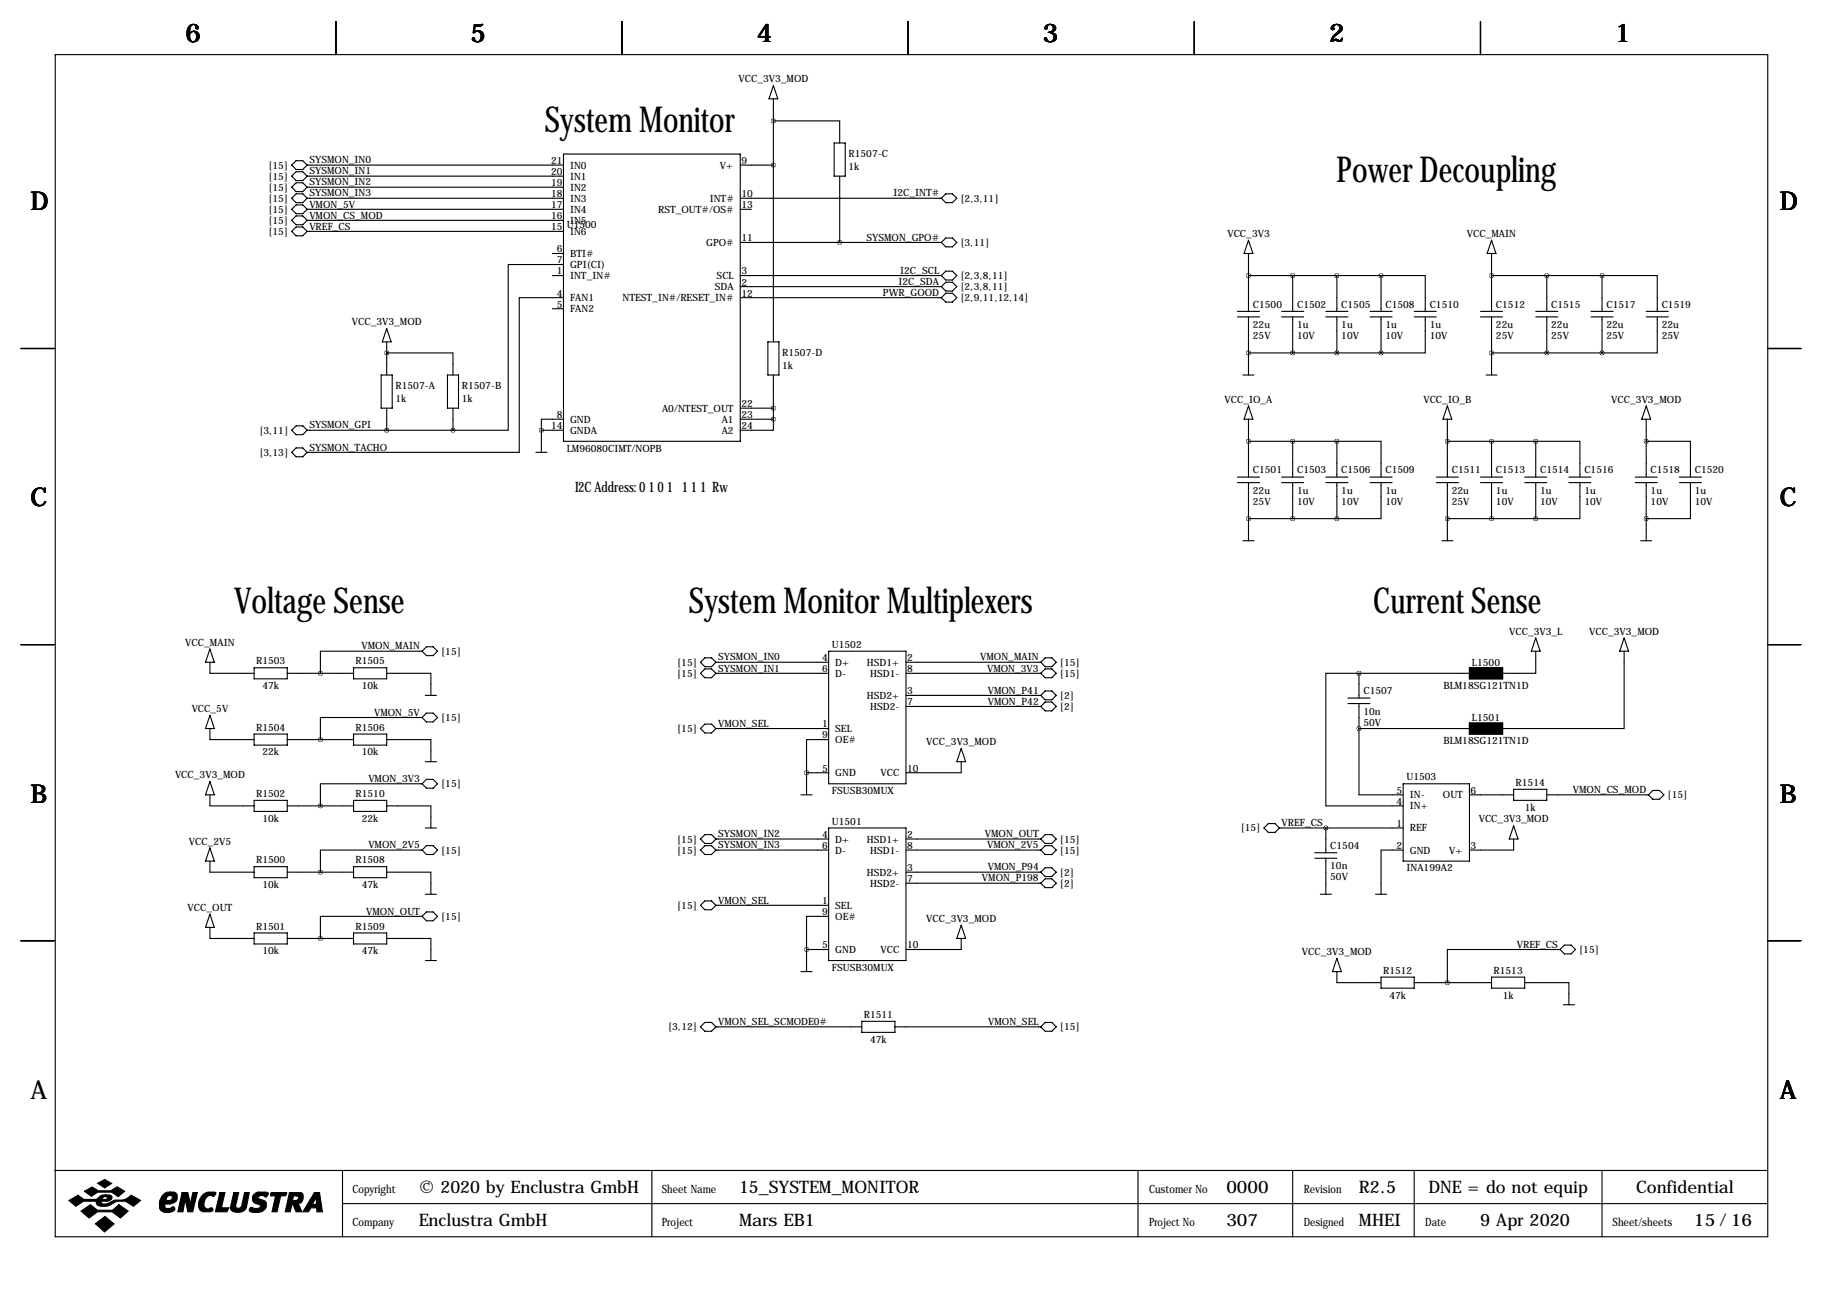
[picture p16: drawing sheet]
<svg xmlns="http://www.w3.org/2000/svg" width="419mm" height="297mm" viewBox="0 0 419 297" stroke-linecap="round" stroke-linejoin="round" font-family="sans-serif">
<defs><g id="words">
<g font-size="8.2">
<text x="125.3" y="30.3">System Monitor</text>
<text x="307.3" y="41.8">Power Decoupling</text>
<text x="53.8" y="140.8">Voltage Sense</text>
<text x="158.4" y="140.8">System Monitor Multiplexers</text>
<text x="315.7" y="140.8">Current Sense</text>
</g>
<g font-size="5.9">
<text x="42.7" y="9.8">6</text>
<text x="108.2" y="9.8">5</text>
<text x="174" y="9.8">4</text>
<text x="239.8" y="9.8">3</text>
<text x="305.6" y="9.8">2</text>
<text x="371.3" y="9.8">1</text>
<text x="7" y="48.4">D</text>
<text x="409.2" y="48.4">D</text>
<text x="7" y="116.4">C</text>
<text x="409.2" y="116.4">C</text>
<text x="7" y="184.5">B</text>
<text x="409.2" y="184.5">B</text>
<text x="7" y="252.6">A</text>
<text x="409.2" y="252.6">A</text>
</g>
<g font-size="4">
<text x="96.3" y="274.2">© 2020 by Enclustra GmbH</text>
<text x="169.9" y="274.2">15_SYSTEM_MONITOR</text>
<text x="281.9" y="274.2">0000</text>
<text x="312.4" y="274.2">R2.5</text>
<text x="328.4" y="274.2">DNE = do not equip</text>
<text x="376.1" y="274.2">Confidential</text>
<text x="96.3" y="281.8">Enclustra GmbH</text>
<text x="169.9" y="281.8">Mars EB1</text>
<text x="281.9" y="281.8">307</text>
<text x="312.4" y="281.8">MHEI</text>
<text x="340.3" y="281.8">9 Apr 2020</text>
<text x="389.4" y="281.8">15 /16</text>
</g>
<text font-size="3.3" x="132.2" y="113.1">I2C Address: 0 1 0 1 1 1 1 Rw</text>
<g font-size="2.6">
<text x="81" y="274.2">Copyright</text>
<text x="152.1" y="274.2">Sheet Name</text>
<text x="264.2" y="274.2">Customer No</text>
<text x="299.7" y="274.2">Revision</text>
<text x="81" y="281.8">Company</text>
<text x="152.1" y="281.8">Project</text>
<text x="264.2" y="281.8">Project No</text>
<text x="299.7" y="281.8">Designed</text>
<text x="327.7" y="281.8">Date</text>
<text x="370.7" y="281.8">Sheet/sheets</text>
</g>
<g font-size="2.3">
<text x="169.8" y="18.9">VCC_3V3_MOD</text>
<text x="61.7" y="38.8">[15]</text>
<text x="61.7" y="41.3">[15]</text>
<text x="71.1" y="37.6">SYSMON_IN0</text>
<text x="71.1" y="40.1">SYSMON_IN1</text>
<text x="126.7" y="37.7">21</text>
<text x="126.7" y="40.2">20</text>
<text x="131.1" y="38.8">IN0</text>
<text x="131.1" y="41.3">IN1</text>
<text x="165.5" y="38.8">V+</text>
<text x="170.4" y="37.7">9</text>
<text x="195.1" y="36.2">R1507-C</text>
<text x="195.1" y="39.1">1k</text>
<text x="61.7" y="43.8">[15]</text>
<text x="61.7" y="46.4">[15]</text>
<text x="71.1" y="42.6">SYSMON_IN2</text>
<text x="71.1" y="45.2">SYSMON_IN3</text>
<text x="71.1" y="47.7">VMON_5V</text>
<text x="126.7" y="42.8">19</text>
<text x="126.7" y="45.3">18</text>
<text x="126.7" y="47.9">17</text>
<text x="131.1" y="43.8">IN2</text>
<text x="131.1" y="46.4">IN3</text>
<text x="163.2" y="46.4">INT#</text>
<text x="170.4" y="45.3">10</text>
<text x="170.4" y="47.9">13</text>
<text x="205.4" y="45.2">I2C_INT#</text>
<text x="220.8" y="46.4">[2,3,11]</text>
<text x="61.7" y="48.9">[15]</text>
<text x="61.7" y="51.5">[15]</text>
<text x="71.1" y="50.3">VMON_CS_MOD</text>
<text x="71.1" y="52.8">VREF_CS</text>
<text x="126.7" y="50.4">16</text>
<text x="126.7" y="52.9">15</text>
<text x="130.3" y="52.4">U1500</text>
<text x="131.1" y="48.9">IN4</text>
<text x="131.1" y="51.5">IN5</text>
<text x="151.3" y="48.9">RST_OUT#/OS#</text>
<text x="61.7" y="54">[15]</text>
<text x="128" y="58">6</text>
<text x="131.1" y="54">IN6</text>
<text x="131.1" y="59.1">BTI#</text>
<text x="162.4" y="56.5">GPO#</text>
<text x="170.4" y="55.5">11</text>
<text x="199.2" y="55.3">SYSMON_GPO#</text>
<text x="220.8" y="56.5">[3,11]</text>
<text x="282.2" y="54.5">VCC_3V3</text>
<text x="337.2" y="54.5">VCC_MAIN</text>
<text x="128" y="60.6">7</text>
<text x="128" y="63.1">1</text>
<text x="131.1" y="61.6">GPI(CI)</text>
<text x="131.1" y="64.2">INT_IN#</text>
<text x="164.7" y="64.2">SCL</text>
<text x="170.4" y="63.1">3</text>
<text x="170.4" y="65.6">2</text>
<text x="206.6" y="65.5">I2C_SDA</text>
<text x="207" y="63">I2C_SCL</text>
<text x="220.8" y="64.2">[2,3,8,11]</text>
<text x="128" y="68.2">4</text>
<text x="128" y="70.7">5</text>
<text x="131.1" y="69.2">FAN1</text>
<text x="131.1" y="71.8">FAN2</text>
<text x="143.1" y="69.2">NTEST_IN#/RESET_IN#</text>
<text x="164.3" y="66.7">SDA</text>
<text x="170.4" y="68.2">12</text>
<text x="203" y="68">PWR_GOOD</text>
<text x="220.8" y="66.7">[2,3,8,11]</text>
<text x="220.8" y="69.2">[2,9,11,12,14]</text>
<text x="288" y="70.7">C1500</text>
<text x="298.2" y="70.7">C1502</text>
<text x="308.4" y="70.7">C1505</text>
<text x="318.5" y="70.7">C1508</text>
<text x="328.7" y="70.7">C1510</text>
<text x="343.9" y="70.7">C1512</text>
<text x="356.6" y="70.7">C1515</text>
<text x="369.3" y="70.7">C1517</text>
<text x="382" y="70.7">C1519</text>
<text x="80.9" y="74.8">VCC_3V3_MOD</text>
<text x="288" y="75.4">22u</text>
<text x="288" y="77.9">25V</text>
<text x="298.2" y="75.4">1u</text>
<text x="298.2" y="77.9">10V</text>
<text x="308.4" y="75.4">1u</text>
<text x="308.4" y="77.9">10V</text>
<text x="318.5" y="75.4">1u</text>
<text x="318.5" y="77.9">10V</text>
<text x="328.7" y="75.4">1u</text>
<text x="328.7" y="77.9">10V</text>
<text x="343.9" y="75.4">22u</text>
<text x="343.9" y="77.9">25V</text>
<text x="356.6" y="75.4">22u</text>
<text x="356.6" y="77.9">25V</text>
<text x="369.3" y="75.4">22u</text>
<text x="369.3" y="77.9">25V</text>
<text x="382" y="75.4">22u</text>
<text x="382" y="77.9">25V</text>
<text x="179.8" y="81.9">R1507-D</text>
<text x="90.9" y="89.5">R1507-A</text>
<text x="106.2" y="89.5">R1507-B</text>
<text x="179.8" y="84.8">1k</text>
<text x="90.9" y="92.4">1k</text>
<text x="106.2" y="92.4">1k</text>
<text x="152.2" y="94.6">A0/NTEST_OUT</text>
<text x="170.4" y="93.6">22</text>
<text x="281.5" y="92.6">VCC_IO_A</text>
<text x="327.2" y="92.6">VCC_IO_B</text>
<text x="370.4" y="92.6">VCC_3V3_MOD</text>
<text x="59.6" y="99.7">[3,11]</text>
<text x="71.1" y="98.5">SYSMON_GPI</text>
<text x="126.7" y="98.7">14</text>
<text x="128" y="96.1">8</text>
<text x="131.1" y="97.2">GND</text>
<text x="131.1" y="99.7">GNDA</text>
<text x="165.9" y="97.2">A1</text>
<text x="165.9" y="99.7">A2</text>
<text x="170.4" y="96.1">23</text>
<text x="170.4" y="98.7">24</text>
<text x="59.6" y="104.8">[3,13]</text>
<text x="71.1" y="103.6">SYSMON_TACHO</text>
<text x="130.3" y="103.8">LM96080CIMT/NOPB</text>
<text x="288" y="108.8">C1501</text>
<text x="288" y="113.5">22u</text>
<text x="298.2" y="108.8">C1503</text>
<text x="298.2" y="113.5">1u</text>
<text x="308.4" y="108.8">C1506</text>
<text x="308.4" y="113.5">1u</text>
<text x="318.5" y="108.8">C1509</text>
<text x="318.5" y="113.5">1u</text>
<text x="333.8" y="108.8">C1511</text>
<text x="333.8" y="113.5">22u</text>
<text x="343.9" y="108.8">C1513</text>
<text x="343.9" y="113.5">1u</text>
<text x="354.1" y="108.8">C1514</text>
<text x="354.1" y="113.5">1u</text>
<text x="364.2" y="108.8">C1516</text>
<text x="364.2" y="113.5">1u</text>
<text x="379.5" y="108.8">C1518</text>
<text x="379.5" y="113.5">1u</text>
<text x="389.6" y="108.8">C1520</text>
<text x="389.6" y="113.5">1u</text>
<text x="288" y="116">25V</text>
<text x="298.2" y="116">10V</text>
<text x="308.4" y="116">10V</text>
<text x="318.5" y="116">10V</text>
<text x="333.8" y="116">25V</text>
<text x="343.9" y="116">10V</text>
<text x="354.1" y="116">10V</text>
<text x="364.2" y="116">10V</text>
<text x="379.5" y="116">10V</text>
<text x="389.6" y="116">10V</text>
<text x="42.6" y="148.4">VCC_MAIN</text>
<text x="83.1" y="149.3">VMON_MAIN</text>
<text x="191.3" y="149">U1502</text>
<text x="346.9" y="145.9">VCC_3V3_L</text>
<text x="365.4" y="145.9">VCC_3V3_MOD</text>
<text x="58.9" y="152.8">R1503</text>
<text x="81.7" y="152.8">R1505</text>
<text x="101.4" y="150.5">[15]</text>
<text x="155.7" y="153.1">[15]</text>
<text x="155.7" y="155.6">[15]</text>
<text x="165.1" y="151.9">SYSMON_IN0</text>
<text x="165.1" y="154.4">SYSMON_IN1</text>
<text x="189" y="152">4</text>
<text x="189" y="154.5">6</text>
<text x="192" y="153.1">D+</text>
<text x="192" y="155.6">D-</text>
<text x="199.3" y="153.1">HSD1+</text>
<text x="200.1" y="155.6">HSD1-</text>
<text x="208.5" y="152">2</text>
<text x="208.5" y="154.5">8</text>
<text x="225.3" y="151.9">VMON_MAIN</text>
<text x="226.9" y="154.4">VMON_3V3</text>
<text x="243.7" y="153.1">[15]</text>
<text x="243.7" y="155.6">[15]</text>
<text x="338.4" y="153">L1500</text>
<text x="60.3" y="158.4">47k</text>
<text x="83.2" y="158.4">10k</text>
<text x="199.3" y="160.7">HSD2+</text>
<text x="208.5" y="159.6">3</text>
<text x="227.1" y="159.5">VMON_P41</text>
<text x="243.7" y="160.7">[2]</text>
<text x="313.4" y="159.6">C1507</text>
<text x="331.8" y="158.4">BLM18SG121TN1D</text>
<text x="44.1" y="163.7">VCC_5V</text>
<text x="86" y="164.6">VMON_5V</text>
<text x="101.4" y="165.8">[15]</text>
<text x="165.1" y="167.1">VMON_SEL</text>
<text x="189" y="167.2">1</text>
<text x="200.1" y="163.2">HSD2-</text>
<text x="208.5" y="162.2">7</text>
<text x="227.1" y="162">VMON_P42</text>
<text x="243.7" y="163.2">[2]</text>
<text x="313.4" y="164.3">10n</text>
<text x="313.4" y="166.8">50V</text>
<text x="338.4" y="165.7">L1501</text>
<text x="58.9" y="168">R1504</text>
<text x="60.3" y="173.7">22k</text>
<text x="81.7" y="168">R1506</text>
<text x="83.2" y="173.7">10k</text>
<text x="155.7" y="168.3">[15]</text>
<text x="189" y="169.8">9</text>
<text x="192" y="168.3">SEL</text>
<text x="192" y="170.8">OE#</text>
<text x="213" y="171.3">VCC_3V3_MOD</text>
<text x="331.8" y="171.1">BLM18SG121TN1D</text>
<text x="40.2" y="178.9">VCC_3V3_MOD</text>
<text x="84.7" y="179.8">VMON_3V3</text>
<text x="189" y="177.4">5</text>
<text x="192" y="178.5">GND</text>
<text x="202.4" y="178.5">VCC</text>
<text x="208.5" y="177.4">10</text>
<text x="323.3" y="179.4">U1503</text>
<text x="58.9" y="183.2">R1502</text>
<text x="81.7" y="183.2">R1510</text>
<text x="101.4" y="181">[15]</text>
<text x="191.3" y="182.6">FSUSB30MUX</text>
<text x="321.1" y="182.5">5</text>
<text x="321.1" y="185">4</text>
<text x="324.1" y="183.5">IN-</text>
<text x="331.7" y="183.5">OUT</text>
<text x="338.1" y="182.5">6</text>
<text x="348.4" y="180.7">R1514</text>
<text x="361.6" y="182.3">VMON_CS_MOD</text>
<text x="383.4" y="183.5">[15]</text>
<text x="60.3" y="188.9">10k</text>
<text x="83.2" y="188.9">22k</text>
<text x="191.3" y="189.6">U1501</text>
<text x="285.2" y="191.2">[15]</text>
<text x="294.6" y="190">VREF_CS</text>
<text x="321.1" y="190.1">1</text>
<text x="324.1" y="186.1">IN+</text>
<text x="324.1" y="191.2">REF</text>
<text x="340" y="189.1">VCC_3V3_MOD</text>
<text x="350.5" y="186.4">1k</text>
<text x="43.4" y="194.2">VCC_2V5</text>
<text x="84.7" y="195">VMON_2V5</text>
<text x="101.4" y="196.2">[15]</text>
<text x="155.7" y="193.7">[15]</text>
<text x="155.7" y="196.2">[15]</text>
<text x="165.1" y="192.5">SYSMON_IN2</text>
<text x="165.1" y="195">SYSMON_IN3</text>
<text x="189" y="192.6">4</text>
<text x="189" y="195.2">6</text>
<text x="192" y="193.7">D+</text>
<text x="192" y="196.2">D-</text>
<text x="199.3" y="193.7">HSD1+</text>
<text x="200.1" y="196.2">HSD1-</text>
<text x="208.5" y="192.6">2</text>
<text x="208.5" y="195.2">8</text>
<text x="226.4" y="192.5">VMON_OUT</text>
<text x="226.9" y="195">VMON_2V5</text>
<text x="243.7" y="193.7">[15]</text>
<text x="243.7" y="196.2">[15]</text>
<text x="305.8" y="195.2">C1504</text>
<text x="321.1" y="195.2">2</text>
<text x="324.1" y="196.2">GND</text>
<text x="333.1" y="196.2">V+</text>
<text x="338.1" y="195.2">3</text>
<text x="58.9" y="198.5">R1500</text>
<text x="81.7" y="198.5">R1508</text>
<text x="199.3" y="201.3">HSD2+</text>
<text x="200.1" y="203.9">HSD2-</text>
<text x="208.5" y="200.3">3</text>
<text x="208.5" y="202.8">7</text>
<text x="225.8" y="202.7">VMON_P198</text>
<text x="227.1" y="200.1">VMON_P94</text>
<text x="243.7" y="201.3">[2]</text>
<text x="243.7" y="203.9">[2]</text>
<text x="305.8" y="199.8">10n</text>
<text x="305.8" y="202.4">50V</text>
<text x="323.3" y="200.4">INA199A2</text>
<text x="43.1" y="209.4">VCC_OUT</text>
<text x="60.3" y="204.2">10k</text>
<text x="83.2" y="204.2">47k</text>
<text x="155.7" y="208.9">[15]</text>
<text x="165.1" y="207.7">VMON_SEL</text>
<text x="189" y="207.9">1</text>
<text x="192" y="208.9">SEL</text>
<text x="58.9" y="213.7">R1501</text>
<text x="81.7" y="213.7">R1509</text>
<text x="84.2" y="210.3">VMON_OUT</text>
<text x="101.4" y="211.5">[15]</text>
<text x="189" y="210.4">9</text>
<text x="192" y="211.5">OE#</text>
<text x="213" y="211.9">VCC_3V3_MOD</text>
<text x="60.3" y="219.4">10k</text>
<text x="83.2" y="219.4">47k</text>
<text x="189" y="218">5</text>
<text x="192" y="219.1">GND</text>
<text x="202.4" y="219.1">VCC</text>
<text x="208.5" y="218">10</text>
<text x="299.3" y="219.6">VCC_3V3_MOD</text>
<text x="348.7" y="217.9">VREF_CS</text>
<text x="363.1" y="219.1">[15]</text>
<text x="191.3" y="223.2">FSUSB30MUX</text>
<text x="318" y="223.9">R1512</text>
<text x="343.4" y="223.9">R1513</text>
<text x="319.4" y="229.6">47k</text>
<text x="345.5" y="229.6">1k</text>
<text x="153.6" y="236.9">[3,12]</text>
<text x="165.1" y="235.7">VMON_SEL_SCMODE0#</text>
<text x="198.6" y="234">R1511</text>
<text x="200" y="239.7">47k</text>
<text x="227.2" y="235.7">VMON_SEL</text>
<text x="243.7" y="236.9">[15]</text>
</g>
</g></defs>
<g fill="none" stroke="#000" stroke-width=".25">
<path d="M12.7 12.6h393.7v271.7h-393.7zM77.2 4.9v7.7M143 4.9v7.7M177.8 19.7l1 3h-2zM208.8 4.9v7.7M274.6 4.9v7.7M340.4 4.9v7.7M67.1 38l1-1.1h1.5l1 1.1-1 1h-1.5zM70.6 38h58.9M129.5 35.4h40.7v66.1h-40.7zM170.2 38h7.6M177.8 27.8h15.2v5.1"/>
<path d="M177.8 22.7v55.9M191.8 32.9h2.5v7.6h-2.5zM67.1 40.5l1-1h1.5l1 1-1 1h-1.5zM67.1 43l1-1h1.5l1 1-1 1.1h-1.5zM67.1 45.6l1-1h1.5l1 1-1 1h-1.5zM67.1 48.1l1-1h1.5l1 1-1 1h-1.5zM67.1 50.7l1-1.1h1.5l1 1.1-1 1h-1.5zM67.1 53.2l1-1h1.5l1 1-1 1h-1.5zM70.6 40.5h58.9M70.6 43h58.9M70.6 45.6h58.9M70.6 48.1h58.9"/>
<path d="M70.6 50.7h58.9M70.6 53.2h58.9M127 58.3h2.5M170.2 45.6h46.2M170.2 48.1h2.5M170.2 55.7h46.2M193 40.5v15.2M216.4 45.6l1-1h1.5l1.1 1-1.1 1h-1.5zM217.4 54.7h1.5l1.1 1-1.1 1.1h-1.5l-1-1.1zM287 58.3v13.3M287 55.2l1 3.1h-2zM342.9 58.3v13.3"/>
<path d="M342.9 55.2l1 3.1h-2zM88.9 78.6v7.6M88.9 75.6l1 3h-2zM127 63.4h2.5M127 71h2.5M129.5 60.8h-12.7v38.1h-12.7M129.5 68.4h-10.1v35.6h-48.8M170.2 63.4h46.2M170.2 68.4h46.2M170.2 65.9h46.2M176.5 78.6h2.6v7.6h-2.6zM217.4 62.3h1.5l1.1 1.1-1.1 1h-1.5l-1-1z"/>
<path d="M217.4 64.9h1.5l1.1 1-1.1 1h-1.5l-1-1zM217.4 67.4h1.5l1.1 1-1.1 1.1h-1.5l-1-1.1zM284.5 71.6h5.1M284.5 72.9h5.1M287 72.9v13.3M287 63.4h30.5M294.6 71.6h5.1M294.6 72.9h5.1M297.2 63.4v8.2M297.2 72.9v8.2M304.8 71.6h5.1M304.8 72.9h5.1"/>
<path d="M307.3 63.4v8.2M307.3 72.9v8.2M315 71.6h5M315 72.9h5M317.5 63.4h10.2v8.2M317.5 63.4v8.2M317.5 72.9v8.2M325.1 71.6h5.1M325.1 72.9h5.1M327.7 72.9v8.2h-10.2M340.4 71.6h5M340.4 72.9h5"/>
<path d="M342.9 72.9v13.3M342.9 63.4h25.4M353.1 71.6h5M353.1 72.9h5M355.6 63.4v8.2M355.6 72.9v8.2M365.8 71.6h5M365.8 72.9h5M368.3 63.4h12.7v8.2M368.3 63.4v8.2M368.3 72.9v8.2M378.5 71.6h5"/>
<path d="M378.5 72.9h5M381 72.9v8.2h-12.7M4.8 80.1h7.6M67.1 98.9l1-1h1.5l1 1-1 1h-1.5zM70.6 98.9h33.5M87.6 86.2h2.6v7.6h-2.6zM88.9 81.1h.1M88.9 81.1h15.2v5.1M88.9 93.8v5.1M102.9 86.2h2.5v7.6h-2.5zM104.1 93.8v5.1M124.5 98.9h5"/>
<path d="M124.5 98.9v5.1M129.5 96.4h-5v2.5M170.2 96.4h7.6M170.2 93.8h7.6M177.8 96.4v2.5h-7.6M177.8 86.2v10.2M285.8 86.2h2.5M287 96.4v13.3M287 93.3l1 3.1h-2zM287 81.1h30.5M332.7 96.4v13.3M332.7 93.3l1.1 3.1h-2.1z"/>
<path d="M341.6 86.2h2.6M342.9 81.1h25.4M378.5 93.3l1 3.1h-2.1zM378.5 96.4v13.3M406.4 80.1h7.6M68.1 103h1.5l1 1-1 1h-1.5l-1-1zM123.2 104h2.5M284.5 109.7h5.1M284.5 111h5.1M287 111v13.3M287 101.5h20.3M287 119.2h20.3"/>
<path d="M294.6 109.7h5.1M294.6 111h5.1M297.2 101.5v8.2M297.2 111v8.2M304.8 109.7h5.1M304.8 111h5.1M307.3 101.5h10.2v8.2M307.3 101.5v8.2M307.3 111v8.2M315 109.7h5M315 111h5M317.5 111v8.2h-10.2"/>
<path d="M330.2 109.7h5.1M330.2 111h5.1M332.7 111v13.3M332.7 101.5h20.4M332.7 119.2h20.4M340.4 109.7h5M340.4 111h5M342.9 101.5v8.2M342.9 111v8.2M350.5 109.7h5.1M350.5 111h5.1M353.1 101.5h10.1v8.2"/>
<path d="M353.1 101.5v8.2M353.1 111v8.2M360.7 109.7h5.1M360.7 111h5.1M363.2 111v8.2h-10.1M375.9 109.7h5.1M375.9 111h5.1M378.5 101.5h10.1v8.2M378.5 111v13.3M386.1 109.7h5.1M386.1 111h5.1M388.6 111v8.2h-10.1"/>
<path d="M285.8 124.3h2.5M331.5 124.3h2.5M377.2 124.3h2.5M4.8 148.2h7.6M48.3 152.3v2.5h10.1M48.3 149.2l1 3.1h-2.1zM58.4 153.5h7.6v2.6h-7.6zM66 154.8h15.3M81.3 153.5h7.6v2.6h-7.6zM88.9 154.8h10.2v5.1M97 149.7h-23.3v5.1M97.8 159.9h2.5"/>
<path d="M98 148.7h1.6l1 1-1 1h-1.6l-1-1zM161 154.8l1.1-1h1.5l1 1-1 1h-1.5zM162.1 151.2h1.5l1 1.1-1 1h-1.5l-1.1-1zM164.6 154.8h25.9M164.6 152.3h25.9M190.5 149.7h17.8v30.5h-17.8zM208.3 154.8h31M208.3 152.3h31M208.3 159.9h31M239.3 152.3l1-1.1h1.5l1 1.1-1 1h-1.5zM239.3 154.8l1-1h1.5l1 1-1 1h-1.5zM240.3 158.9h1.5l1 1-1 1h-1.5l-1-1z"/>
<path d="M312.4 154.8h-7.6v30.5h17.8M312.4 154.8h25.4M312.4 154.8v5.7M337.8 153.5h7.6v2.6h-7.6zM353.1 149.7v5.1h-7.7M353.1 146.7l1 3h-2.1zM373.4 149.7v17.8h-28M373.4 146.7l1 3h-2zM406.4 148.2h7.6M48.3 179.7l1 3h-2.1zM48.3 164.5l1 3h-2.1zM48.3 167.5v2.5h10.1"/>
<path d="M58.4 168.8h7.6v2.5h-7.6zM66 170h15.3M81.3 168.8h7.6v2.5h-7.6zM88.9 170h10.2v5.1M97 165h-23.3v5M97.8 175.1h2.5M98 163.9h1.6l1 1.1-1 1h-1.6l-1-1zM161 167.5l1.1-1h1.5l1 1-1 1h-1.5zM164.6 167.5h25.9M185.4 177.7h5.1M185.4 177.7v5M190.5 170h-5.1v7.7"/>
<path d="M208.3 162.4h31M221 175.1v2.6h-12.7M221 172.1l1 3h-2zM240.3 161.4h1.5l1 1-1 1h-1.5l-1-1zM309.9 160.5h5.1M309.9 161.8h5.1M312.4 167.5v15.2h10.2M312.4 167.5h25.4M312.4 161.8v5.7M337.8 166.2h7.6v2.6h-7.6zM48.3 194.9l1 3.1h-2.1zM48.3 182.7v2.6h10.1"/>
<path d="M48.3 198v2.5h10.1M58.4 184h7.6v2.5h-7.6zM58.4 199.2h7.6v2.6h-7.6zM66 185.3h15.3M81.3 184h7.6v2.5h-7.6zM81.3 199.2h7.6v2.6h-7.6zM88.9 185.3h10.2v5.1M97 180.2h-23.3v5.1M97 195.4h-23.3v5.1M97 195.4l1-1h1.6l1 1-1 1.1h-1.6zM97 180.2l1-1h1.6l1 1-1 1h-1.6zM97.8 190.4h2.5"/>
<path d="M161 192.9l1.1-1h1.5l1 1-1 1h-1.5zM162.1 194.4h1.5l1 1-1 1.1h-1.5l-1.1-1.1zM164.6 195.4h25.9M164.6 192.9h25.9M184.1 182.7h2.6M190.5 190.4h17.8v30.4h-17.8zM208.3 195.4h31M208.3 192.9h31M239.3 192.9l1-1h1.5l1 1-1 1h-1.5zM239.3 195.4l1-1h1.5l1 1-1 1.1h-1.5zM240.3 199.5h1.5l1 1-1 1h-1.5l-1-1zM290.6 190.4l1-1.1h1.5l1 1.1-1 1h-1.5z"/>
<path d="M294.1 190.4h28.5M302.3 196h5M302.3 197.3h5M304.8 190.4v5.6M304.8 197.3v8.3M322.6 195.4h-5.1v10.2M322.6 180.2h15.2v17.8h-15.2zM337.8 182.7h10.2M348 192.9v2.5h-10.2M348 181.5h7.6v2.5h-7.6zM348 189.9l1 3h-2zM355.6 182.7h23.4"/>
<path d="M380 181.7h1.5l1 1-1 1.1h-1.5l-1-1.1zM4.8 216.3h7.6M48.3 213.2v2.6h10.1M48.3 210.2l1 3h-2.1zM58.4 214.5h7.6v2.5h-7.6zM66 200.5h15.3M66 215.8h15.3M81.3 214.5h7.6v2.5h-7.6zM88.9 200.5h10.2v5.1M88.9 215.8h10.2v5M97 210.7h-23.3v5.1M97 210.7l1-1h1.6l1 1-1 1h-1.6z"/>
<path d="M97.8 205.6h2.5M162.1 207.1h1.5l1 1-1 1.1h-1.5l-1.1-1.1zM164.6 208.1h25.9M185.4 218.3h5.1M185.4 218.3v5.1M190.5 210.7h-5.1v7.6M208.3 200.5h31M208.3 203.1h31M221 212.7l1 3.1h-2zM221 215.8v2.5h-12.7M240.3 202h1.5l1 1.1-1 1h-1.5l-1-1zM303.5 205.6h2.6"/>
<path d="M316.2 205.6h2.6M358.6 218.3h-25.9v7.6M359.7 217.3h1.5l1 1-1 1h-1.5l-1.1-1zM406.4 216.3h7.6M97.8 220.8h2.5M162.1 235.1h1.5l1 1-1 1h-1.5l-1.1-1zM164.6 236.1h33.5M184.1 223.4h2.6M198.1 234.8h7.6v2.5h-7.6zM205.7 236.1h33.6M239.3 236.1l1-1h1.5l1 1-1 1h-1.5zM307.3 223.4v2.5h10.2"/>
<path d="M307.3 220.3l1.1 3.1h-2.1zM317.5 224.6h7.6v2.6h-7.6zM325.1 225.9h17.8M342.9 224.6h7.6v2.6h-7.6zM350.5 225.9h10.2v5.1M359.4 231h2.5M12.6 269.1h393.7M78.7 269.1v15.2M78.7 276.7h327.6M149.9 269.1v15.2M261.6 269.1v15.2M297.2 269.1v15.2"/>
<path d="M325.1 269.1v15.2M368.3 269.1v15.2"/>
</g>
<g fill="#000" stroke="#000" stroke-width=".25">
<path d="M337.8 153.5h7.6v2.6h-7.6zM337.8 166.2h7.6v2.6h-7.6zM15.8 276l2.1-1.2 1.4 1h2.8l.3-.2a1.77 1.77 0 0 1 1.9-.9v.4l-.6 .2-.2 .5h.9l.3-.6-.4-.1v-.4h.9a.59 .59 0 0 1 .6 .7l-.2 .4-.8 .4h-1.4l-.1 .1 .1 .4a3.2 3.2 0 0 0 2.7-.7l.3-.1a4 4 0 0 0 3.8-1.1l2.1 1.2-1.6 1.3a4 4 0 0 0-5.5-.2 2.66 2.66 0 0 1-2.9-.2l-.1-.7h-3l-1.8 1.1zM19.4 273.9l1.8-1 1.4 .9h2.9l1.4-.9 1.8 1-1.5 1.2-1.5-1h-3.2l-1.5 .9zM22.5 272l1.6-.8 1.6 .9-1.6 1zM18.6 278.4l2.2-1.4 1.6 1.2h3.5l1.4-1.2 2.2 1.4-1.8 1.6-1.9-1.4h-3.4l-1.9 1.4zM37.4 274.7a1.75 1.75 0 0 1 1.8-.6v.7a.82 .82 0 0 0-.8 1.2h.6a.6 .6 0 0 0 .6-.5 .6 .6 0 0 0-.4-.7v-.7h.8l.5 .3a1.61 1.61 0 0 1 0 1.7 1.61 1.61 0 0 1-1.5 .7h-1v.9l.2 .1h.9l.7-.4 .4 .4a1.06 1.06 0 0 1-1.3 1 1.82 1.82 0 0 1-2.2-1.1 3.5 3.5 0 0 1 .7-3zM41.9 274.2h1.3l.5 2.6 .6-2.6h1.1l-1.1 4.4h-1.1l-.6-2.9-.5 2.9h-1.2zM46.7 274.6a2.78 2.78 0 0 1 2.9-.4l-.4 .9a1.32 1.32 0 0 0-2.1 .8l-.2 .8a.98 .98 0 0 0 1.1 1.2 .55 .55 0 0 1 .6-.2 .55 .55 0 0 1 .4 .6l-.7 .3-1.8-.1a1.79 1.79 0 0 1-.8-2.3zM50.5 274.2h1.2l-.8 3.5h1.7l-.4 .9h-2.7zM53.7 274.2h1.2l-.7 3.1a.73 .73 0 0 0 .7 .5 .73 .73 0 0 0 .7-.6l.6-3h1.1l-.7 3.4a2.28 2.28 0 0 1-3.6 .4v-.4zM58.3 274.7l.8-.6h2.1l.5 .2v.2l-.6 .7a.96 .96 0 0 0-1-.4 .96 .96 0 0 0-.8 .6l1.7 .8a1.71 1.71 0 0 1-.1 1.8 1.71 1.71 0 0 1-1.7 .8l-1.4-.2a.51 .51 0 0 1-.4-.7 .51 .51 0 0 1 .8-.2l1 .1a.52 .52 0 0 0 .6-.2 .52 .52 0 0 0-.2-.7 1.39 1.39 0 0 1-1.4-.6 1.39 1.39 0 0 1 .1-1.6z"/>
<path d="M62.2 274.4l.2-.2h3.5l-.1 .4-.3 .3h-1l-.8 3.7h-1.2l.8-3.7h-1.1zM66.5 274.2h1.7v.7h-.7l-.2 1.1h.9l.3-.3a.44 .44 0 0 0 .1-.5 .44 .44 0 0 0-.4-.3v-.7h1l.3 .2 .2 .3v.9a1.03 1.03 0 0 1-1.2 1l.9 2h-1.3l-.8-1.8h-.1l-.5 1.8h-1.1zM72.3 274.2h1.2l.6 4.4h-1.3v-.9h-1.3l-.6 .9h-1.3l1.7-2.7h1l-.4 .8 .2 .2h.4l.2-.2v-1.5l-.4 .7h-1zM21.9 281.3l2.2-1.6 2.1 1.7-2.2 1.8z"/>
</g>
<path d="M307.3 119.2a.05 .05 0 0 0 .1 0 .05 .05 0 0 0-.1 0zM297.1 101.5a.05 .05 0 0 0 .1 0 .05 .05 0 0 0-.1 0zM297.1 119.2a.05 .05 0 0 0 .1 0 .05 .05 0 0 0-.1 0zM307.3 63.4a.05 .05 0 0 0 .1 0 .05 .05 0 0 0-.1 0zM307.3 81.1a.05 .05 0 0 0 .1 0 .05 .05 0 0 0-.1 0zM297.1 63.4a.05 .05 0 0 0 .1 0 .05 .05 0 0 0-.1 0zM297.1 81.1a.05 .05 0 0 0 .1 0 .05 .05 0 0 0-.1 0zM353 119.2a.05 .05 0 0 0 .1 0 .05 .05 0 0 0-.1 0zM287 119.2a.05 .05 0 0 0 .1 0 .05 .05 0 0 0-.1 0zM287 81.1a.05 .05 0 0 0 .1 0 .05 .05 0 0 0-.1 0zM287 63.4a.05 .05 0 0 0 .1 0 .05 .05 0 0 0-.1 0zM307.3 101.5a.05 .05 0 0 0 .1 0 .05 .05 0 0 0-.1 0zM287 101.5a.05 .05 0 0 0 .1 0 .05 .05 0 0 0-.1 0zM353 101.5a.05 .05 0 0 0 .1 0 .05 .05 0 0 0-.1 0zM332.7 101.5a.05 .05 0 0 0 .1 0 .05 .05 0 0 0-.1 0zM332.7 119.2a.05 .05 0 0 0 .1 0 .05 .05 0 0 0-.1 0zM185.4 177.7a.05 .05 0 0 0 .1 0 .05 .05 0 0 0-.1 0zM185.4 218.3a.05 .05 0 0 0 .1 0 .05 .05 0 0 0-.1 0zM124.4 98.9a.05 .05 0 0 0 .1 0 .05 .05 0 0 0-.1 0zM312.4 154.8a.05 .05 0 0 0 .1 0 .05 .05 0 0 0-.1 0zM312.4 167.5a.05 .05 0 0 0 .1 0 .05 .05 0 0 0-.1 0zM332.7 225.9a.05 .05 0 0 0 .1 0 .05 .05 0 0 0-.1 0zM73.6 170a.05 .05 0 0 0 .1 0 .05 .05 0 0 0-.1 0zM73.6 185.3a.05 .05 0 0 0 .1 0 .05 .05 0 0 0-.1 0zM73.6 200.5a.05 .05 0 0 0 .1 0 .05 .05 0 0 0-.1 0zM73.6 154.8a.05 .05 0 0 0 .1 0 .05 .05 0 0 0-.1 0zM73.6 215.8a.05 .05 0 0 0 .1 0 .05 .05 0 0 0-.1 0zM104.1 98.9a.05 .05 0 0 0 .1 0 .05 .05 0 0 0-.1 0zM378.4 101.5a.05 .05 0 0 0 .1 0 .05 .05 0 0 0-.1 0zM378.4 119.2a.05 .05 0 0 0 .1 0 .05 .05 0 0 0-.1 0zM193 55.7a.05 .05 0 0 0 .1 0 .05 .05 0 0 0-.1 0z" fill="#000" stroke="#000" stroke-width="1"/>
<use href="#words"/>
</svg>
